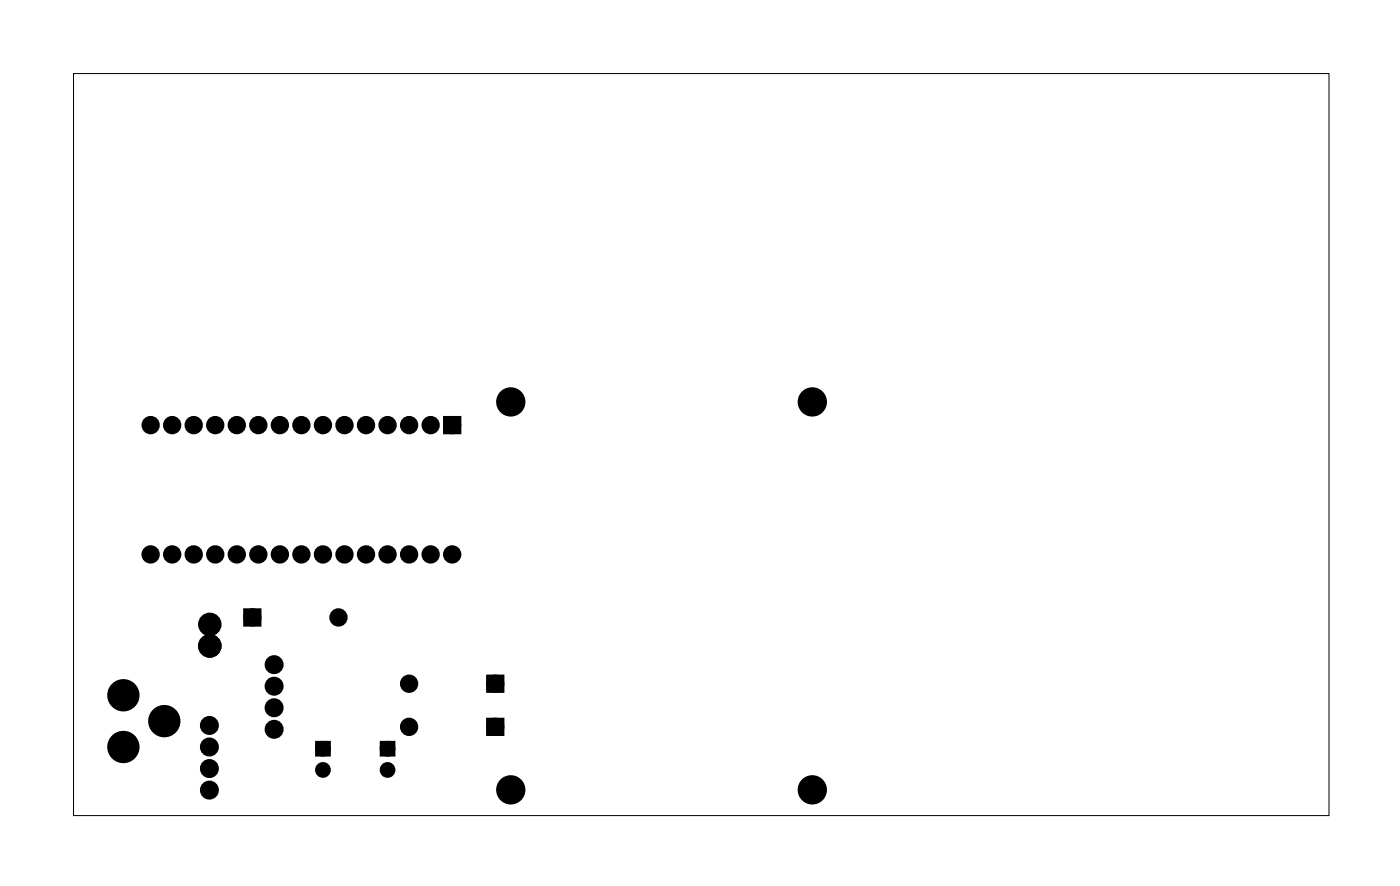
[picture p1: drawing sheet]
<svg xmlns="http://www.w3.org/2000/svg" width="165mm" height="104mm" viewBox="0 0 165 104" stroke-linecap="round" stroke-linejoin="round" font-family="sans-serif">
<path d="M8.7 8.7h148v87.4h-148z" fill="none" stroke="#000" stroke-width=".12"/>
<path d="M52.6 49.4h1.4v1.4h-1.4zM29.1 72.1h1.4v1.4h-1.4zM37.5 87.6h1.2v1.2h-1.2zM45.1 87.6h1.2v1.2h-1.2zM57.7 85h1.4v1.4h-1.4zM57.7 79.9h1.4v1.4h-1.4z" fill="#000"/>
<g fill="none" stroke="#000" stroke-width=".76" stroke-linecap="butt">
<path d="M52.6 49.4h1.4v1.4h-1.4zM29.1 72.1h1.4v1.4h-1.4zM57.7 79.9h1.4v1.4h-1.4zM57.7 85h1.4v1.4h-1.4z"/>
<circle cx="17.8" cy="50.1" r=".7"/>
<circle cx="20.3" cy="50.1" r=".7"/>
<circle cx="22.8" cy="50.1" r=".7"/>
<circle cx="25.4" cy="50.1" r=".7"/>
<circle cx="27.9" cy="50.1" r=".7"/>
<circle cx="30.5" cy="50.1" r=".7"/>
<circle cx="33" cy="50.1" r=".7"/>
<circle cx="35.5" cy="50.1" r=".7"/>
<circle cx="38.1" cy="50.1" r=".7"/>
<circle cx="40.6" cy="50.1" r=".7"/>
<circle cx="43.2" cy="50.1" r=".7"/>
<circle cx="45.7" cy="50.1" r=".7"/>
<circle cx="48.2" cy="50.1" r=".7"/>
<circle cx="50.8" cy="50.1" r=".7"/>
<circle cx="53.3" cy="50.1" r=".7"/>
<circle cx="17.8" cy="65.3" r=".7"/>
<circle cx="20.3" cy="65.3" r=".7"/>
<circle cx="22.8" cy="65.3" r=".7"/>
<circle cx="24.7" cy="73.6" r="1"/>
<circle cx="24.7" cy="76.1" r="1"/>
<circle cx="25.4" cy="65.3" r=".7"/>
<circle cx="27.9" cy="65.3" r=".7"/>
<circle cx="29.8" cy="72.8" r=".7"/>
<circle cx="30.5" cy="65.3" r=".7"/>
<circle cx="32.3" cy="78.3" r=".74"/>
<circle cx="33" cy="65.3" r=".7"/>
<circle cx="35.5" cy="65.3" r=".7"/>
<circle cx="38.1" cy="65.3" r=".7"/>
<circle cx="39.9" cy="72.8" r=".7"/>
<circle cx="40.6" cy="65.3" r=".7"/>
<circle cx="43.2" cy="65.3" r=".7"/>
<circle cx="45.7" cy="65.3" r=".7"/>
<circle cx="48.2" cy="65.3" r=".7"/>
<circle cx="50.8" cy="65.3" r=".7"/>
<circle cx="53.3" cy="65.3" r=".7"/>
<circle cx="14.6" cy="81.9" r="1.52"/>
<circle cx="14.6" cy="88" r="1.52"/>
<circle cx="19.4" cy="85" r="1.52"/>
<circle cx="24.7" cy="88" r=".74"/>
<circle cx="24.7" cy="85.5" r=".74"/>
<circle cx="24.7" cy="93.1" r=".74"/>
<circle cx="24.7" cy="90.6" r=".74"/>
<circle cx="32.3" cy="80.9" r=".74"/>
<circle cx="32.3" cy="86" r=".74"/>
<circle cx="32.3" cy="83.4" r=".74"/>
<circle cx="48.2" cy="85.7" r=".7"/>
<circle cx="48.2" cy="80.6" r=".7"/>
<circle cx="58.4" cy="80.6" r=".7"/>
<circle cx="58.4" cy="85.7" r=".7"/>
</g>
<g fill="#000">
<circle cx="17.8" cy="50.1" r=".7"/>
<circle cx="20.3" cy="50.1" r=".7"/>
<circle cx="22.8" cy="50.1" r=".7"/>
<circle cx="25.4" cy="50.1" r=".7"/>
<circle cx="27.9" cy="50.1" r=".7"/>
<circle cx="30.5" cy="50.1" r=".7"/>
<circle cx="33" cy="50.1" r=".7"/>
<circle cx="35.5" cy="50.1" r=".7"/>
<circle cx="38.1" cy="50.1" r=".7"/>
<circle cx="40.6" cy="50.1" r=".7"/>
<circle cx="43.2" cy="50.1" r=".7"/>
<circle cx="45.7" cy="50.1" r=".7"/>
<circle cx="48.2" cy="50.1" r=".7"/>
<circle cx="50.8" cy="50.1" r=".7"/>
<circle cx="53.3" cy="50.1" r=".7"/>
<circle cx="60.2" cy="47.4" r="1.6"/>
<circle cx="95.8" cy="47.4" r="1.6"/>
<circle cx="17.8" cy="65.3" r=".7"/>
<circle cx="20.3" cy="65.3" r=".7"/>
<circle cx="22.8" cy="65.3" r=".7"/>
<circle cx="24.7" cy="73.6" r="1"/>
<circle cx="24.7" cy="76.1" r="1"/>
<circle cx="25.4" cy="65.3" r=".7"/>
<circle cx="27.9" cy="65.3" r=".7"/>
<circle cx="29.8" cy="72.8" r=".7"/>
<circle cx="30.5" cy="65.3" r=".7"/>
<circle cx="32.3" cy="78.3" r=".74"/>
<circle cx="33" cy="65.3" r=".7"/>
<circle cx="35.5" cy="65.3" r=".7"/>
<circle cx="38.1" cy="65.3" r=".7"/>
<circle cx="39.9" cy="72.8" r=".7"/>
<circle cx="40.6" cy="65.3" r=".7"/>
<circle cx="43.2" cy="65.3" r=".7"/>
<circle cx="45.7" cy="65.3" r=".7"/>
<circle cx="48.2" cy="65.3" r=".7"/>
<circle cx="50.8" cy="65.3" r=".7"/>
<circle cx="53.3" cy="65.3" r=".7"/>
<circle cx="14.6" cy="81.9" r="1.52"/>
<circle cx="14.6" cy="88" r="1.52"/>
<circle cx="19.4" cy="85" r="1.52"/>
<circle cx="24.7" cy="88" r=".74"/>
<circle cx="24.7" cy="93.1" r=".74"/>
<circle cx="24.7" cy="85.5" r=".74"/>
<circle cx="24.7" cy="90.6" r=".74"/>
<circle cx="32.3" cy="83.4" r=".74"/>
<circle cx="32.3" cy="80.9" r=".74"/>
<circle cx="32.3" cy="86" r=".74"/>
<circle cx="38.1" cy="90.7" r=".6"/>
<circle cx="38.1" cy="88.2" r=".6"/>
<circle cx="45.7" cy="88.2" r=".6"/>
<circle cx="45.7" cy="90.7" r=".6"/>
<circle cx="48.2" cy="80.6" r=".7"/>
<circle cx="48.2" cy="85.7" r=".7"/>
<circle cx="58.4" cy="80.6" r=".7"/>
<circle cx="58.4" cy="85.7" r=".7"/>
<circle cx="60.2" cy="93.1" r="1.6"/>
<circle cx="95.8" cy="93.1" r="1.6"/>
</g>
<g fill="none" stroke="#000" stroke-width=".65" stroke-linecap="butt">
<path d="M37.5 87.6h1.2v1.2h-1.2zM45.1 87.6h1.2v1.2h-1.2z"/>
<circle cx="38.1" cy="90.7" r=".6"/>
<circle cx="38.1" cy="88.2" r=".6"/>
<circle cx="45.7" cy="90.7" r=".6"/>
<circle cx="45.7" cy="88.2" r=".6"/>
</g>
<g fill="none" stroke="#000" stroke-width=".25">
<circle cx="60.2" cy="47.4" r="1.6"/>
<circle cx="95.8" cy="47.4" r="1.6"/>
<circle cx="60.2" cy="93.1" r="1.6"/>
<circle cx="95.8" cy="93.1" r="1.6"/>
</g>
</svg>
